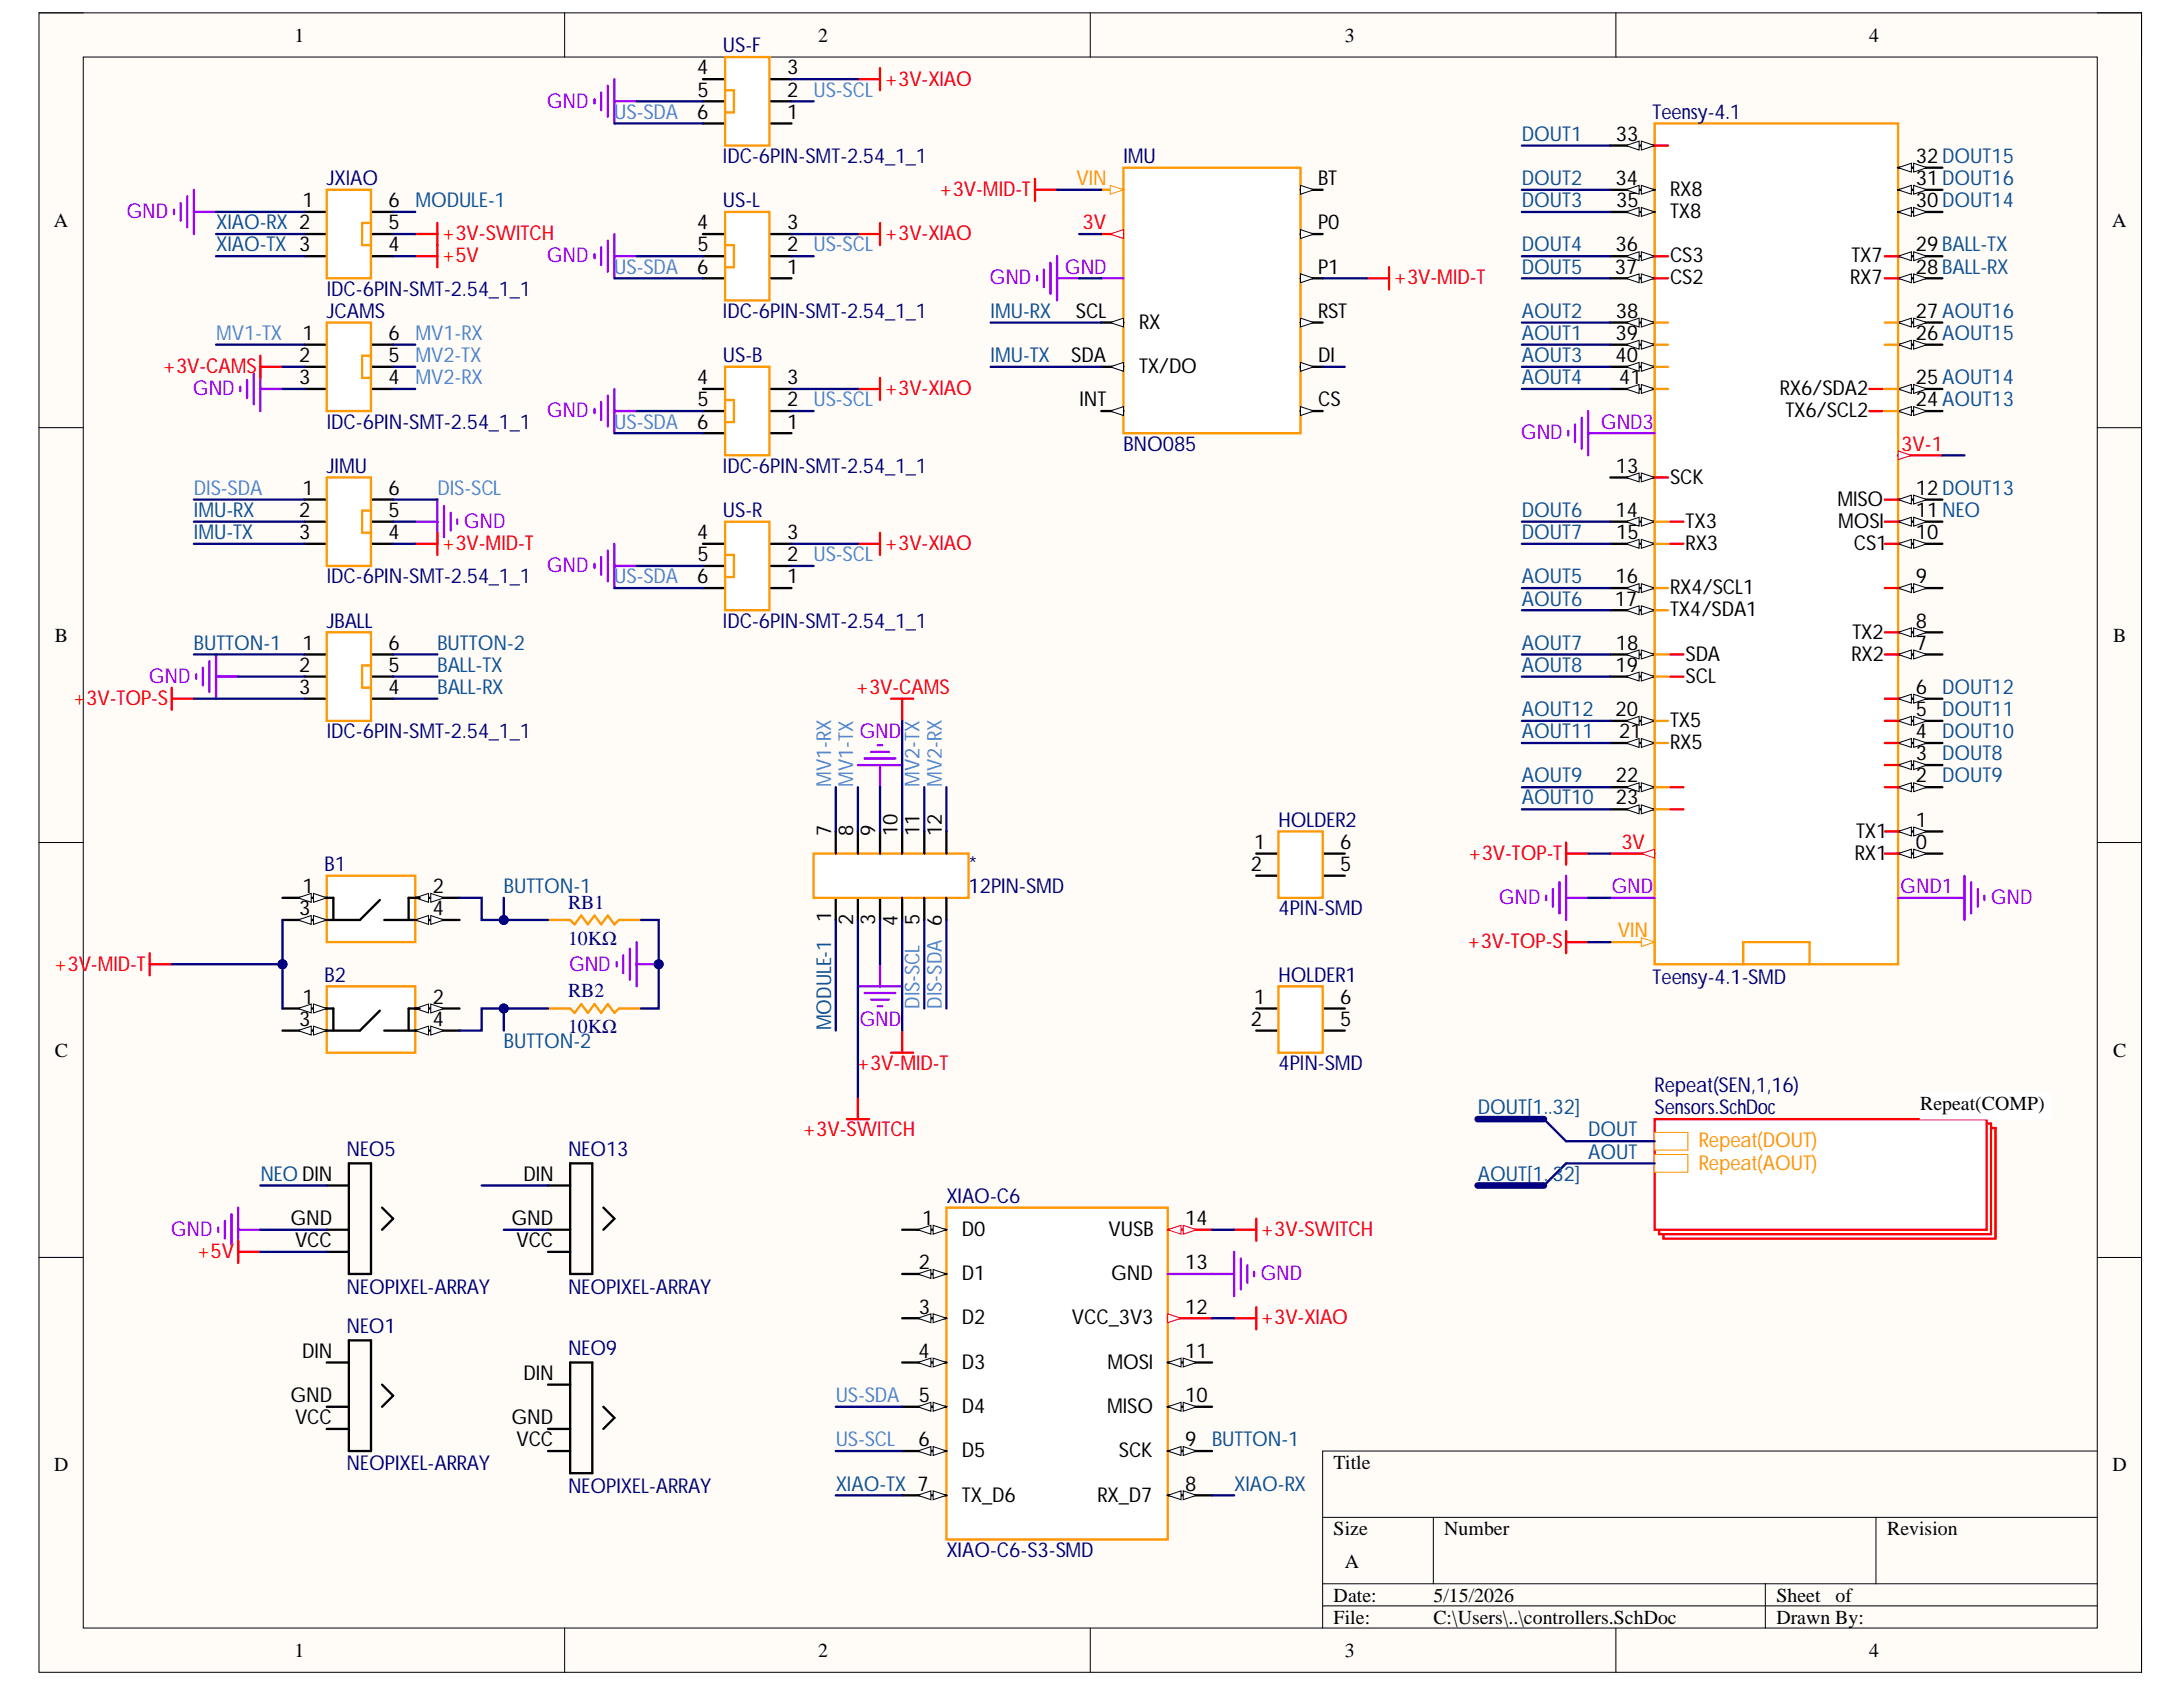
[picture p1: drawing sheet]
<svg xmlns="http://www.w3.org/2000/svg" width="279mm" height="216mm" viewBox="0 0 279 216" stroke-linecap="round" stroke-linejoin="round" font-family="sans-serif">
<defs><g id="words">
<g font-size="2.6">
<text x="89.2" y="9.5">4</text>
<text x="100.7" y="9.5">3</text>
<text x="89.2" y="15.2">6</text>
<text x="89.3" y="12.4">5</text>
<text x="100.7" y="15.2">1</text>
<text x="100.7" y="12.4">2 US-SCL</text>
<text x="168.7" y="23.7">BT</text>
<text x="206.8" y="23.7">34</text>
<text x="206.8" y="18">33</text>
<text x="245.2" y="23.7">31 DOUT16</text>
<text x="245.2" y="20.8">32DOUT15</text>
<text x="38.7" y="26.5">1</text>
<text x="49.7" y="26.5">6 MODULE-1</text>
<text x="49.7" y="29.3">5</text>
<text x="89.2" y="29.3">4</text>
<text x="100.7" y="29.3">3</text>
<text x="168.7" y="29.3">P0</text>
<text x="206.8" y="26.5">35</text>
<text x="213.7" y="25.1">RX8</text>
<text x="213.7" y="27.9">TX8</text>
<text x="245.2" y="26.5">30DOUT14</text>
<text x="49.7" y="32.2">4</text>
<text x="89.2" y="35">6</text>
<text x="89.3" y="32.2">5</text>
<text x="100.7" y="35">1</text>
<text x="100.7" y="32.2">2 US-SCL</text>
<text x="168.7" y="35">P1</text>
<text x="206.7" y="35">37</text>
<text x="206.8" y="32.2">36</text>
<text x="213.7" y="33.6">CS3</text>
<text x="237" y="33.6">TX7</text>
<text x="245.2" y="35">28BALL-RX</text>
<text x="245.2" y="32.2">29BALL-TX</text>
<text x="137.7" y="40.7">SCL</text>
<text x="168.7" y="40.7">RST</text>
<text x="206.8" y="40.7">38</text>
<text x="213.7" y="36.4">CS2</text>
<text x="236.8" y="36.4">RX7</text>
<text x="245.2" y="40.7">27AOUT16</text>
<text x="38.3" y="46.3">2</text>
<text x="38.7" y="43.5">1</text>
<text x="49.7" y="43.5">6 MV1-RX</text>
<text x="49.7" y="46.3">5 MV2-TX</text>
<text x="137.1" y="46.3">SDA</text>
<text x="145.8" y="42.1">RX</text>
<text x="145.8" y="47.7">TX/DO</text>
<text x="168.7" y="46.3">DI</text>
<text x="206.8" y="46.3">40</text>
<text x="206.8" y="43.5">39</text>
<text x="245.2" y="43.5">26AOUT15</text>
<text x="38.3" y="49.2">3</text>
<text x="49.7" y="49.2">4 MV2-RX</text>
<text x="89.2" y="49.2">4</text>
<text x="89.3" y="52">5</text>
<text x="100.7" y="52">2 US-SCL</text>
<text x="100.7" y="49.2">3</text>
<text x="138.2" y="52">INT</text>
<text x="168.7" y="52">CS</text>
<text x="207.2" y="49.2">41</text>
<text x="227.8" y="50.6">RX6/SDA2</text>
<text x="228.5" y="53.4">TX6/SCL2</text>
<text x="245.2" y="52">24AOUT13</text>
<text x="245.2" y="49.2">25AOUT14</text>
<text x="89.2" y="54.8">6</text>
<text x="100.7" y="54.8">1</text>
<text x="38.7" y="63.3">1</text>
<text x="49.7" y="63.3">6</text>
<text x="206.8" y="60.5">13</text>
<text x="213.7" y="61.9">SCK</text>
<text x="235.2" y="64.7">MISO</text>
<text x="245.2" y="63.3">12DOUT13</text>
<text x="38.3" y="66.2">2</text>
<text x="38.3" y="69">3</text>
<text x="49.7" y="66.2">5</text>
<text x="49.7" y="69">4</text>
<text x="89.2" y="69">4</text>
<text x="89.3" y="71.8">5</text>
<text x="100.7" y="71.8">2 US-SCL</text>
<text x="100.7" y="69">3</text>
<text x="206.8" y="66.2">14</text>
<text x="206.8" y="69">15</text>
<text x="215.7" y="70.4">RX3</text>
<text x="215.7" y="67.6">TX3</text>
<text x="235.3" y="67.6">MOSI</text>
<text x="237.3" y="70.4">CS1</text>
<text x="245.2" y="69">10</text>
<text x="245.2" y="66.2">11 NEO</text>
<text x="89.2" y="74.7">6</text>
<text x="100.7" y="74.7">1</text>
<text x="206.7" y="77.5">17</text>
<text x="206.8" y="74.7">16</text>
<text x="213.7" y="76.1">RX4/SCL1</text>
<text x="245.2" y="74.7">9</text>
<text x="38.7" y="83.1">1</text>
<text x="49.7" y="83.1">6</text>
<text x="206.8" y="83.1">18</text>
<text x="213.7" y="78.9">TX4/SDA1</text>
<text x="237.1" y="81.7">TX2</text>
<text x="245.2" y="83.1">7</text>
<text x="245.2" y="80.3">8</text>
<text x="38.3" y="86">2</text>
<text x="38.3" y="88.8">3</text>
<text x="49.7" y="86">5</text>
<text x="49.7" y="88.8">4</text>
<text x="206.8" y="86">19</text>
<text x="215.7" y="87.4">SCL</text>
<text x="215.7" y="84.6">SDA</text>
<text x="237" y="84.6">RX2</text>
<text x="245.2" y="88.8">6 DOUT12</text>
<text x="206.8" y="91.6">20</text>
<text x="207.2" y="94.5">21</text>
<text x="213.7" y="95.9">RX5</text>
<text x="213.7" y="93.1">TX5</text>
<text x="245.2" y="94.5">4 DOUT10</text>
<text x="245.2" y="91.6">5 DOUT11</text>
<text x="206.8" y="100.1">22</text>
<text x="245.2" y="100.1">2 DOUT9</text>
<text x="245.2" y="97.3">3 DOUT8</text>
<text x="106.4" y="107" transform="rotate(-90 106.4 107)">7</text>
<text x="109.2" y="107" transform="rotate(-90 109.2 107)">8</text>
<text x="112" y="107" transform="rotate(-90 112 107)">9</text>
<text x="114.9" y="107" transform="rotate(-90 114.9 107)">10</text>
<text x="117.7" y="107" transform="rotate(-90 117.7 107)">11</text>
<text x="120.5" y="107" transform="rotate(-90 120.5 107)">12</text>
<text x="206.8" y="103">23</text>
<text x="237.6" y="107.2">TX1</text>
<text x="245.2" y="105.8">1</text>
<text x="160.1" y="111.5">2</text>
<text x="160.5" y="108.6">1</text>
<text x="171.5" y="108.6">6</text>
<text x="171.5" y="111.5">5</text>
<text x="237.4" y="110.1">RX1</text>
<text x="245.2" y="108.6">0</text>
<text x="38.3" y="117.1">3</text>
<text x="38.7" y="114.3">1</text>
<text x="55.4" y="117.1">4</text>
<text x="55.4" y="114.3">2</text>
<text x="106.4" y="118" transform="rotate(-90 106.4 118)">1</text>
<text x="109.2" y="118.4" transform="rotate(-90 109.2 118.4)">2</text>
<text x="112" y="118.4" transform="rotate(-90 112 118.4)">3</text>
<text x="114.9" y="118.5" transform="rotate(-90 114.9 118.5)">4</text>
<text x="117.7" y="118.4" transform="rotate(-90 117.7 118.4)">5</text>
<text x="38.3" y="131.3">3</text>
<text x="38.7" y="128.4">1</text>
<text x="55.4" y="131.3">4</text>
<text x="55.4" y="128.4">2</text>
<text x="160.1" y="131.3">2</text>
<text x="160.5" y="128.4">1</text>
<text x="171.5" y="128.4">6</text>
<text x="171.5" y="131.3">5</text>
<text x="67" y="151.1">DIN</text>
<text x="37.2" y="156.8">GND</text>
<text x="37.8" y="159.6">VCC</text>
<text x="65.5" y="156.8">GND</text>
<text x="66.1" y="159.6">VCC</text>
<text x="118" y="156.8">1</text>
<text x="123.1" y="158.2">D0</text>
<text x="141.9" y="158.2">VUSB</text>
<text x="151.7" y="156.8">14</text>
<text x="117.6" y="162.4">2</text>
<text x="123.1" y="163.8">D1</text>
<text x="142.2" y="163.8">GND</text>
<text x="151.7" y="162.4">13</text>
<text x="38.7" y="173.8">DIN</text>
<text x="117.6" y="173.8">4</text>
<text x="117.6" y="168.1">3</text>
<text x="123.1" y="169.5">D2</text>
<text x="137.2" y="169.5">VCC_3V3</text>
<text x="151.7" y="168.1">12</text>
<text x="151.7" y="173.8">11</text>
<text x="37.2" y="179.4">GND</text>
<text x="67" y="176.6">DIN</text>
<text x="117.6" y="179.4">5</text>
<text x="123.1" y="175.2">D3</text>
<text x="141.8" y="175.2">MOSI</text>
<text x="151.7" y="179.4">10</text>
<text x="37.8" y="182.3">VCC</text>
<text x="65.5" y="182.3">GND</text>
<text x="66.1" y="185.1">VCC</text>
<text x="117.6" y="185.1">6</text>
<text x="123.1" y="180.8">D4</text>
<text x="141.7" y="180.8">MISO</text>
<text x="151.7" y="185.1">9 BUTTON-1</text>
<text x="123.1" y="186.5">D5</text>
<text x="143.2" y="186.5">SCK</text>
<text x="151.7" y="190.8">8</text>
<text x="123.1" y="192.2">TX_D6</text>
<text x="140.5" y="192.2">RX_D7</text>
</g>
<g font-size="2.6" fill="#000080">
<text x="92.5" y="6.7">US-F</text>
<text x="211.5" y="15.2">Teensy-4.1</text>
<text x="41.8" y="23.7">JXIAO</text>
<text x="92.5" y="20.8">IDC-6PIN-SMT-2.54_1_1</text>
<text x="143.8" y="20.8">IMU</text>
<text x="92.5" y="26.5">US-L</text>
<text x="41.8" y="40.7">JCAMS</text>
<text x="41.8" y="37.8">IDC-6PIN-SMT-2.54_1_1</text>
<text x="92.5" y="40.7">IDC-6PIN-SMT-2.54_1_1</text>
<text x="92.5" y="46.3">US-B</text>
<text x="41.8" y="54.8">IDC-6PIN-SMT-2.54_1_1</text>
<text x="143.8" y="57.7">BNO085</text>
<text x="41.8" y="60.5">JIMU</text>
<text x="92.5" y="60.5">IDC-6PIN-SMT-2.54_1_1</text>
<text x="92.5" y="66.2">US-R</text>
<text x="41.8" y="74.7">IDC-6PIN-SMT-2.54_1_1</text>
<text x="41.8" y="80.3">JBALL</text>
<text x="92.5" y="80.3">IDC-6PIN-SMT-2.54_1_1</text>
<text x="41.8" y="94.5">IDC-6PIN-SMT-2.54_1_1</text>
<text x="163.6" y="105.8">HOLDER2</text>
<text x="41.5" y="111.5">B1</text>
<text x="124" y="111.5">*</text>
<text x="124" y="114.3">12PIN-SMD</text>
<text x="163.6" y="117.1">4PIN-SMD</text>
<text x="41.5" y="125.6">B2</text>
<text x="163.6" y="125.6">HOLDER1</text>
<text x="211.5" y="125.9">Teensy-4.1-SMD</text>
<text x="163.6" y="136.9">4PIN-SMD</text>
<text x="211.8" y="139.8">Repeat(SEN,1,16)</text>
<text x="211.8" y="142.6">Sensors.SchDoc</text>
<text x="44.4" y="148">NEO5</text>
<text x="72.7" y="148">NEO13</text>
<text x="121.1" y="153.9">XIAO-C6</text>
<text x="44.4" y="165.6">NEOPIXEL-ARRAY</text>
<text x="72.7" y="165.6">NEOPIXEL-ARRAY</text>
<text x="44.4" y="170.6">NEO1</text>
<text x="72.7" y="173.5">NEO9</text>
<text x="44.4" y="188.2">NEOPIXEL-ARRAY</text>
<text x="72.7" y="191">NEOPIXEL-ARRAY</text>
<text x="121.1" y="199.3">XIAO-C6-S3-SMD</text>
</g>
<g font-size="2.6" fill="#f00">
<text x="113.2" y="11">+3V-XIAO</text>
<text x="120.2" y="25.1">+3V-MID-T</text>
<text x="138.5" y="29.3">3V</text>
<text x="56.5" y="33.6">+5V</text>
<text x="56.5" y="30.7">+3V-SWITCH</text>
<text x="113.2" y="30.7">+3V-XIAO</text>
<text x="178.3" y="36.4">+3V-MID-T</text>
<text x="20.8" y="47.7">+3V-CAMS</text>
<text x="113.2" y="50.6">+3V-XIAO</text>
<text x="243.3" y="57.7">3V-1</text>
<text x="56.5" y="70.4">+3V-MID-T</text>
<text x="113.2" y="70.4">+3V-XIAO</text>
<text x="109.5" y="88.8">+3V-CAMS</text>
<text x="9.3" y="90.2">+3V-TOP-S</text>
<text x="187.9" y="110.1">+3V-TOP-T</text>
<text x="207.5" y="108.6">3V</text>
<text x="6.9" y="124.2">+3V-MID-T</text>
<text x="187.8" y="121.4">+3V-TOP-S</text>
<text x="109.6" y="136.9">+3V-MID-T</text>
<text x="102.7" y="145.4">+3V-SWITCH</text>
<text x="25.2" y="161">+5V</text>
<text x="161.3" y="158.2">+3V-SWITCH</text>
<text x="161.3" y="169.5">+3V-XIAO</text>
</g>
<g font-size="2.6" fill="#90f">
<text x="70" y="13.8">GND</text>
<text x="16.2" y="27.9">GND</text>
<text x="70" y="33.6">GND</text>
<text x="136.3" y="35">GND</text>
<text x="126.7" y="36.4">GND</text>
<text x="24.7" y="50.6">GND</text>
<text x="70" y="53.4">GND</text>
<text x="194.7" y="56.2">GND</text>
<text x="204.9" y="54.8">GND3</text>
<text x="59.4" y="67.6">GND</text>
<text x="70" y="73.2">GND</text>
<text x="19" y="87.4">GND</text>
<text x="110" y="94.5">GND</text>
<text x="191.8" y="115.7">GND</text>
<text x="206.3" y="114.3">GND</text>
<text x="243.2" y="114.3">GND1</text>
<text x="254.8" y="115.7">GND</text>
<text x="72.8" y="124.2">GND</text>
<text x="110" y="131.3">GND</text>
<text x="21.9" y="158.2">GND</text>
<text x="161.3" y="163.8">GND</text>
</g>
<g font-size="2.6" fill="#4a86e8">
<text x="78.6" y="15.2">US-SDA</text>
<text x="78.6" y="35">US-SDA</text>
<text x="27.7" y="43.5">MV1-TX</text>
<text x="78.6" y="54.8">US-SDA</text>
<text x="24.8" y="63.3">DIS-SDA</text>
<text x="56" y="63.3">DIS-SCL</text>
<text x="78.6" y="74.7">US-SDA</text>
<text x="106.4" y="100.8" transform="rotate(-90 106.4 100.8)">MV1-RX</text>
<text x="109.2" y="100.8" transform="rotate(-90 109.2 100.8)">MV1-TX</text>
<text x="117.7" y="100.8" transform="rotate(-90 117.7 100.8)">MV2-TX</text>
<text x="120.5" y="100.8" transform="rotate(-90 120.5 100.8)">MV2-RX</text>
<text x="117.7" y="129.1" transform="rotate(-90 117.7 129.1)">DIS-SCL</text>
<text x="120.5" y="129.1" transform="rotate(-90 120.5 129.1)">DIS-SDA 6</text>
<text x="107" y="179.4">US-SDA</text>
<text x="107" y="185.1">US-SCL</text>
</g>
<g font-size="2.6" fill="#f90">
<text x="137.8" y="23.7">VIN</text>
<text x="207.1" y="120">VIN</text>
<text x="217.4" y="146.8">Repeat(DOUT)</text>
<text x="217.4" y="149.7">Repeat(AOUT)</text>
</g>
<g font-size="2.6" fill="#0b5394">
<text x="194.8" y="18">DOUT1</text>
<text x="194.8" y="23.7">DOUT2</text>
<text x="27.7" y="29.3">XIAO-RX 2</text>
<text x="194.8" y="26.5">DOUT3</text>
<text x="27.7" y="32.2">XIAO-TX 3</text>
<text x="194.8" y="32.2">DOUT4</text>
<text x="194.8" y="35">DOUT5</text>
<text x="126.8" y="40.7">IMU-RX</text>
<text x="194.8" y="40.7">AOUT2</text>
<text x="126.8" y="46.3">IMU-TX</text>
<text x="194.8" y="43.5">AOUT1</text>
<text x="194.8" y="46.3">AOUT3</text>
<text x="194.8" y="49.2">AOUT4</text>
<text x="24.8" y="66.2">IMU-RX</text>
<text x="24.8" y="69">IMU-TX</text>
<text x="194.8" y="66.2">DOUT6</text>
<text x="194.8" y="69">DOUT7</text>
<text x="194.8" y="74.7">AOUT5</text>
<text x="194.8" y="77.5">AOUT6</text>
<text x="24.8" y="83.1">BUTTON-1</text>
<text x="56" y="83.1">BUTTON-2</text>
<text x="194.8" y="83.1">AOUT7</text>
<text x="56" y="86">BALL-TX</text>
<text x="56" y="88.8">BALL-RX</text>
<text x="194.8" y="86">AOUT8</text>
<text x="194.8" y="94.5">AOUT11</text>
<text x="194.8" y="91.6">AOUT12</text>
<text x="194.8" y="100.1">AOUT9</text>
<text x="194.8" y="103">AOUT10</text>
<text x="64.5" y="114.3">BUTTON-1</text>
<text x="106.4" y="131.9" transform="rotate(-90 106.4 131.9)">MODULE-1</text>
<text x="64.5" y="134.1">BUTTON-2</text>
<text x="189.1" y="142.6">DOUT[1..32]</text>
<text x="203.3" y="148.3">AOUT</text>
<text x="203.3" y="145.4">DOUT</text>
<text x="33.3" y="151.1">NEO DIN</text>
<text x="189.1" y="151.1">AOUT[1..32]</text>
<text x="107" y="190.8">XIAO-TX 7</text>
<text x="158" y="190.8">XIAO-RX</text>
</g>
<g font-size="2.5">
<text x="37.7" y="5.3">1</text>
<text x="104.7" y="5.3">2</text>
<text x="172.1" y="5.3">3</text>
<text x="239.2" y="5.3">4</text>
<text x="6.9" y="29.1">A</text>
<text x="270.3" y="29.1">A</text>
<text x="7" y="82.2">B</text>
<text x="270.5" y="82.2">B</text>
<text x="7" y="135.2">C</text>
<text x="270.5" y="135.2">C</text>
<text x="245.8" y="142.1">Repeat(COMP)</text>
<text x="6.9" y="188.3">D</text>
<text x="170.7" y="188">Title</text>
<text x="270.4" y="188.3">D</text>
<text x="170.7" y="196.5">Size</text>
<text x="184.9" y="196.5">Number</text>
<text x="241.5" y="196.5">Revision</text>
<text x="172.1" y="200.7">A</text>
<text x="170.7" y="205">Date:</text>
<text x="170.7" y="207.8">File:</text>
<text x="183.5" y="205">5/15/2026</text>
<text x="183.5" y="207.8">C:\Users\..\controllers.SchDoc</text>
<text x="227.4" y="205">Sheet</text>
<text x="227.4" y="207.8">Drawn By:</text>
<text x="234.9" y="205">of</text>
<text x="37.7" y="212">1</text>
<text x="104.7" y="212">2</text>
<text x="172.1" y="212">3</text>
<text x="239.2" y="212">4</text>
</g>
<g font-size="2.5" fill="#000080">
<text x="72.7" y="116.3">RB1</text>
<text x="72.7" y="120.9">10KΩ</text>
<text x="72.7" y="127.6">RB2</text>
<text x="72.7" y="132.2">10KΩ</text>
</g>
</g></defs>
<path d="M5 1.6h269.1v212.4h-269.1z" fill-rule="evenodd" fill="#fffcf8"/>
<path d="M5 1.6h269.1v212.4h-269.1z" fill="none" stroke="#000" stroke-width=".13"/>
<path d="M10.7 7.3h257.7v201.1h-257.7z" fill-rule="evenodd" fill="#fffcf8"/>
<g fill="none" stroke="#000" stroke-width=".13">
<path d="M5 1.6h5.7M10.7 7.3h257.7v201.1h-257.7zM72.3 1.6v5.7M139.5 1.6v5.7M206.8 1.6v5.7M268.4 1.6h5.7v5.7M5 54.7h5.7M268.4 54.7h5.7M5 107.8h5.7M268.4 107.8h5.7M5 160.9h5.7M268.4 160.9h5.7"/>
<path d="M169.3 194.2h99.1M183.5 194.2v8.5M240.1 194.2v8.5M268.4 185.7h-99.1v22.7M72.3 208.4v5.6M139.5 208.4v5.6M169.3 202.7h99.1M169.3 205.5h99.1M206.8 208.4v5.6M225.9 202.7v5.7M274.1 208.4v5.6"/>
</g>
<path d="M39 44.1h2.8M39 46.9h2.8M39 49.8h2.8M47.5 44.1h2.8M47.5 46.9h2.8M47.5 49.8h2.8" fill="none" stroke="#000" stroke-width=".3"/>
<path d="M41.8 41.3h5.7v11.3h-5.7z" fill-rule="evenodd" fill="#fff"/>
<path d="M41.8 41.3h5.7v11.3h-5.7zM47.5 45.5h-1.2v2.9h1.2" fill="none" stroke="#f90" stroke-width=".3"/>
<path d="M39 27.1h2.8M39 30h2.8M39 32.8h2.8M47.5 27.1h2.8M47.5 30h2.8M47.5 32.8h2.8" fill="none" stroke="#000" stroke-width=".3"/>
<path d="M41.8 24.3h5.7v11.3h-5.7z" fill-rule="evenodd" fill="#fff"/>
<path d="M41.8 24.3h5.7v11.3h-5.7zM47.5 28.5h-1.2v2.9h1.2" fill="none" stroke="#f90" stroke-width=".3"/>
<path d="M39 63.9h2.8M39 66.8h2.8M39 69.6h2.8M47.5 63.9h2.8M47.5 66.8h2.8M47.5 69.6h2.8" fill="none" stroke="#000" stroke-width=".3"/>
<path d="M41.8 61.1h5.7v11.3h-5.7z" fill-rule="evenodd" fill="#fff"/>
<path d="M41.8 61.1h5.7v11.3h-5.7zM47.5 65.4h-1.2v2.8h1.2" fill="none" stroke="#f90" stroke-width=".3"/>
<path d="M39 83.8h2.8M39 86.6h2.8M39 89.4h2.8M47.5 83.8h2.8M47.5 86.6h2.8M47.5 89.4h2.8" fill="none" stroke="#000" stroke-width=".3"/>
<path d="M41.8 80.9h5.7v11.4h-5.7z" fill-rule="evenodd" fill="#fff"/>
<path d="M41.8 80.9h5.7v11.4h-5.7zM46.3 85.2v2.8h1.2M46.3 85.2h1.2" fill="none" stroke="#f90" stroke-width=".3"/>
<path d="M212.9 144.4h42.5v14.1h-42.5z" fill-rule="evenodd" fill="#fff"/>
<path d="M212.9 144.4h42.5v14.1h-42.5z" fill="none" stroke="#f00" stroke-width=".3"/>
<path d="M212.3 143.8h42.5v14.1h-42.5z" fill-rule="evenodd" fill="#fff"/>
<path d="M212.3 143.8h42.5v14.1h-42.5z" fill="none" stroke="#f00" stroke-width=".3"/>
<path d="M211.8 143.2h42.5v14.2h-42.5z" fill-rule="evenodd" fill="#fff"/>
<path d="M211.8 143.2h42.5v14.2h-42.5z" fill="none" stroke="#f00" stroke-width=".3"/>
<path d="M211.8 144.9h4.2v2.3h-4.2z" fill-rule="evenodd" fill="#fff"/>
<path d="M211.8 144.9h4.2v2.3h-4.2z" fill="none" stroke="#f90" stroke-width=".13"/>
<path d="M211.8 147.8h4.2v2.2h-4.2z" fill-rule="evenodd" fill="#fff"/>
<path d="M211.8 147.8h4.2v2.2h-4.2z" fill="none" stroke="#f90" stroke-width=".13"/>
<path d="M197.6 143.2l2.8 2.9M200.4 148.9l-2.8 2.8" fill="none" stroke="#000080" stroke-width=".3"/>
<path d="M143.8 21.5h22.7v33.9h-22.7z" fill-rule="evenodd" fill="#fff"/>
<path d="M141 24.3h2.8M143.8 21.5h22.7v33.9h-22.7z" fill="none" stroke="#f90" stroke-width=".3"/>
<path d="M142.1 23.7l1.7 .6-1.7 .6z" fill="#f8fcff"/>
<path d="M142.1 23.7l1.7 .6-1.7 .6z" fill="none" stroke="#f90" stroke-width=".13"/>
<path d="M141 30h2.8" fill="none" stroke="#f00" stroke-width=".3"/>
<path d="M142.1 30l1.7-.6v1.1z" fill="#f8fcff"/>
<path d="M142.1 30l1.7-.6v1.1z" fill="none" stroke="#f00" stroke-width=".13"/>
<path d="M141 35.6h2.8" fill="none" stroke="#90f" stroke-width=".3"/>
<path d="M141 41.3h2.8" fill="none" stroke="#000" stroke-width=".3"/>
<path d="M142.1 41.3l1.7-.6v1.1z" fill="#f8fcff"/>
<path d="M142.1 41.3l1.7-.6v1.1z" fill="none" stroke="#000" stroke-width=".13"/>
<path d="M141 46.9h2.8" fill="none" stroke="#000" stroke-width=".3"/>
<path d="M142.1 46.9l1.7-.5v1.1z" fill="#f8fcff"/>
<path d="M142.1 46.9l1.7-.5v1.1z" fill="none" stroke="#000" stroke-width=".13"/>
<path d="M141 52.6h2.8" fill="none" stroke="#000" stroke-width=".3"/>
<path d="M142.1 52.6l1.7-.6v1.2z" fill="#f8fcff"/>
<path d="M142.1 52.6l1.7-.6v1.2z" fill="none" stroke="#000" stroke-width=".13"/>
<path d="M166.5 24.3h2.8" fill="none" stroke="#000" stroke-width=".3"/>
<path d="M166.5 23.7l1.7 .6-1.7 .6z" fill="#f8fcff"/>
<path d="M166.5 23.7l1.7 .6-1.7 .6z" fill="none" stroke="#000" stroke-width=".13"/>
<path d="M166.5 30h2.8" fill="none" stroke="#000" stroke-width=".3"/>
<path d="M166.5 29.4l1.7 .6-1.7 .5z" fill="#f8fcff"/>
<path d="M166.5 29.4l1.7 .6-1.7 .5z" fill="none" stroke="#000" stroke-width=".13"/>
<path d="M166.5 35.6h2.8" fill="none" stroke="#000" stroke-width=".3"/>
<path d="M166.5 35.1l1.7 .5-1.7 .6z" fill="#f8fcff"/>
<path d="M166.5 35.1l1.7 .5-1.7 .6z" fill="none" stroke="#000" stroke-width=".13"/>
<path d="M166.5 41.3h2.8" fill="none" stroke="#000" stroke-width=".3"/>
<path d="M166.5 40.7l1.7 .6-1.7 .5z" fill="#f8fcff"/>
<path d="M166.5 40.7l1.7 .6-1.7 .5z" fill="none" stroke="#000" stroke-width=".13"/>
<path d="M166.5 46.9h2.8" fill="none" stroke="#000" stroke-width=".3"/>
<path d="M166.5 46.4l1.7 .5-1.7 .6z" fill="#f8fcff"/>
<path d="M166.5 46.4l1.7 .5-1.7 .6z" fill="none" stroke="#000" stroke-width=".13"/>
<path d="M166.5 52.6h2.8" fill="none" stroke="#000" stroke-width=".3"/>
<path d="M166.5 52l1.7 .6-1.7 .6z" fill="#f8fcff"/>
<path d="M166.5 52l1.7 .6-1.7 .6z" fill="none" stroke="#000" stroke-width=".13"/>
<path d="M211.8 15.8h31.1v107.6h-31.1z" fill-rule="evenodd" fill="#fff"/>
<path d="M211.8 15.8h31.1v107.6h-31.1z" fill="none" stroke="#f90" stroke-width=".3"/>
<path d="M242.9 109.2h5.7" fill="none" stroke="#000" stroke-width=".3"/>
<path d="M242.9 109.2l1.7-.5v1.1z" fill="#f8fcff"/>
<path d="M242.9 109.2l1.7-.5v1.1z" fill="none" stroke="#000" stroke-width=".13"/>
<path d="M244.9 108.7l1.7 .5-1.7 .6z" fill="#f8fcff"/>
<path d="M244.9 108.7l1.7 .5-1.7 .6z" fill="none" stroke="#000" stroke-width=".13"/>
<path d="M242.9 106.4h5.7" fill="none" stroke="#000" stroke-width=".3"/>
<path d="M242.9 106.4l1.7-.5v1.1z" fill="#f8fcff"/>
<path d="M242.9 106.4l1.7-.5v1.1z" fill="none" stroke="#000" stroke-width=".13"/>
<path d="M244.9 105.9l1.7 .5-1.7 .6z" fill="#f8fcff"/>
<path d="M244.9 105.9l1.7 .5-1.7 .6z" fill="none" stroke="#000" stroke-width=".13"/>
<path d="M242.9 100.7h5.7" fill="none" stroke="#000" stroke-width=".3"/>
<path d="M242.9 100.7l1.7-.5v1.1z" fill="#f8fcff"/>
<path d="M242.9 100.7l1.7-.5v1.1z" fill="none" stroke="#000" stroke-width=".13"/>
<path d="M244.9 100.2l1.7 .5-1.7 .6z" fill="#f8fcff"/>
<path d="M244.9 100.2l1.7 .5-1.7 .6z" fill="none" stroke="#000" stroke-width=".13"/>
<path d="M242.9 97.9h5.7" fill="none" stroke="#000" stroke-width=".3"/>
<path d="M242.9 97.9l1.7-.5v1.1z" fill="#f8fcff"/>
<path d="M242.9 97.9l1.7-.5v1.1z" fill="none" stroke="#000" stroke-width=".13"/>
<path d="M244.9 97.4l1.7 .5-1.7 .6z" fill="#f8fcff"/>
<path d="M244.9 97.4l1.7 .5-1.7 .6z" fill="none" stroke="#000" stroke-width=".13"/>
<path d="M242.9 95.1h5.7" fill="none" stroke="#000" stroke-width=".3"/>
<path d="M242.9 95.1l1.7-.6v1.2z" fill="#f8fcff"/>
<path d="M242.9 95.1l1.7-.6v1.2z" fill="none" stroke="#000" stroke-width=".13"/>
<path d="M244.9 94.5l1.7 .6-1.7 .6z" fill="#f8fcff"/>
<path d="M244.9 94.5l1.7 .6-1.7 .6z" fill="none" stroke="#000" stroke-width=".13"/>
<path d="M242.9 92.3h5.7" fill="none" stroke="#000" stroke-width=".3"/>
<path d="M242.9 92.3l1.7-.6v1.1z" fill="#f8fcff"/>
<path d="M242.9 92.3l1.7-.6v1.1z" fill="none" stroke="#000" stroke-width=".13"/>
<path d="M244.9 91.7l1.7 .6-1.7 .5z" fill="#f8fcff"/>
<path d="M244.9 91.7l1.7 .6-1.7 .5z" fill="none" stroke="#000" stroke-width=".13"/>
<path d="M242.9 89.4h5.7" fill="none" stroke="#000" stroke-width=".3"/>
<path d="M242.9 89.4l1.7-.5v1.1z" fill="#f8fcff"/>
<path d="M242.9 89.4l1.7-.5v1.1z" fill="none" stroke="#000" stroke-width=".13"/>
<path d="M244.9 88.9l1.7 .5-1.7 .6z" fill="#f8fcff"/>
<path d="M244.9 88.9l1.7 .5-1.7 .6z" fill="none" stroke="#000" stroke-width=".13"/>
<path d="M242.9 83.8h5.7" fill="none" stroke="#000" stroke-width=".3"/>
<path d="M242.9 83.8l1.7-.6v1.1z" fill="#f8fcff"/>
<path d="M242.9 83.8l1.7-.6v1.1z" fill="none" stroke="#000" stroke-width=".13"/>
<path d="M244.9 83.2l1.7 .6-1.7 .5z" fill="#f8fcff"/>
<path d="M244.9 83.2l1.7 .6-1.7 .5z" fill="none" stroke="#000" stroke-width=".13"/>
<path d="M242.9 80.9h5.7" fill="none" stroke="#000" stroke-width=".3"/>
<path d="M242.9 80.9l1.7-.5v1.1z" fill="#f8fcff"/>
<path d="M242.9 80.9l1.7-.5v1.1z" fill="none" stroke="#000" stroke-width=".13"/>
<path d="M244.9 80.4l1.7 .5-1.7 .6z" fill="#f8fcff"/>
<path d="M244.9 80.4l1.7 .5-1.7 .6z" fill="none" stroke="#000" stroke-width=".13"/>
<path d="M242.9 75.3h5.7" fill="none" stroke="#000" stroke-width=".3"/>
<path d="M242.9 75.3l1.7-.6v1.1z" fill="#f8fcff"/>
<path d="M242.9 75.3l1.7-.6v1.1z" fill="none" stroke="#000" stroke-width=".13"/>
<path d="M244.9 74.7l1.7 .6-1.7 .5z" fill="#f8fcff"/>
<path d="M244.9 74.7l1.7 .6-1.7 .5z" fill="none" stroke="#000" stroke-width=".13"/>
<path d="M242.9 69.6h5.7" fill="none" stroke="#000" stroke-width=".3"/>
<path d="M242.9 69.6l1.7-.6v1.2z" fill="#f8fcff"/>
<path d="M242.9 69.6l1.7-.6v1.2z" fill="none" stroke="#000" stroke-width=".13"/>
<path d="M244.9 69l1.7 .6-1.7 .6z" fill="#f8fcff"/>
<path d="M244.9 69l1.7 .6-1.7 .6z" fill="none" stroke="#000" stroke-width=".13"/>
<path d="M242.9 66.8h5.7" fill="none" stroke="#000" stroke-width=".3"/>
<path d="M242.9 66.8l1.7-.6v1.1z" fill="#f8fcff"/>
<path d="M242.9 66.8l1.7-.6v1.1z" fill="none" stroke="#000" stroke-width=".13"/>
<path d="M244.9 66.2l1.7 .6-1.7 .5z" fill="#f8fcff"/>
<path d="M244.9 66.2l1.7 .6-1.7 .5z" fill="none" stroke="#000" stroke-width=".13"/>
<path d="M242.9 63.9h5.7" fill="none" stroke="#000" stroke-width=".3"/>
<path d="M242.9 63.9l1.7-.5v1.1z" fill="#f8fcff"/>
<path d="M242.9 63.9l1.7-.5v1.1z" fill="none" stroke="#000" stroke-width=".13"/>
<path d="M244.9 63.4l1.7 .5-1.7 .6z" fill="#f8fcff"/>
<path d="M244.9 63.4l1.7 .5-1.7 .6z" fill="none" stroke="#000" stroke-width=".13"/>
<path d="M242.9 58.3h5.7" fill="none" stroke="#f00" stroke-width=".3"/>
<path d="M242.9 57.7l1.7 .6-1.7 .5z" fill="#f8fcff"/>
<path d="M242.9 57.7l1.7 .6-1.7 .5z" fill="none" stroke="#f00" stroke-width=".13"/>
<path d="M242.9 52.6h5.7" fill="none" stroke="#000" stroke-width=".3"/>
<path d="M242.9 52.6l1.7-.6v1.2z" fill="#f8fcff"/>
<path d="M242.9 52.6l1.7-.6v1.2z" fill="none" stroke="#000" stroke-width=".13"/>
<path d="M244.9 52l1.7 .6-1.7 .6z" fill="#f8fcff"/>
<path d="M244.9 52l1.7 .6-1.7 .6z" fill="none" stroke="#000" stroke-width=".13"/>
<path d="M242.9 49.8h5.7" fill="none" stroke="#000" stroke-width=".3"/>
<path d="M242.9 49.8l1.7-.6v1.1z" fill="#f8fcff"/>
<path d="M242.9 49.8l1.7-.6v1.1z" fill="none" stroke="#000" stroke-width=".13"/>
<path d="M244.9 49.2l1.7 .6-1.7 .5z" fill="#f8fcff"/>
<path d="M244.9 49.2l1.7 .6-1.7 .5z" fill="none" stroke="#000" stroke-width=".13"/>
<path d="M242.9 44.1h5.7" fill="none" stroke="#000" stroke-width=".3"/>
<path d="M242.9 44.1l1.7-.5v1.1z" fill="#f8fcff"/>
<path d="M242.9 44.1l1.7-.5v1.1z" fill="none" stroke="#000" stroke-width=".13"/>
<path d="M244.9 43.6l1.7 .5-1.7 .6z" fill="#f8fcff"/>
<path d="M244.9 43.6l1.7 .5-1.7 .6z" fill="none" stroke="#000" stroke-width=".13"/>
<path d="M242.9 41.3h5.7" fill="none" stroke="#000" stroke-width=".3"/>
<path d="M242.9 41.3l1.7-.6v1.2z" fill="#f8fcff"/>
<path d="M242.9 41.3l1.7-.6v1.2z" fill="none" stroke="#000" stroke-width=".13"/>
<path d="M244.9 40.7l1.7 .6-1.7 .6z" fill="#f8fcff"/>
<path d="M244.9 40.7l1.7 .6-1.7 .6z" fill="none" stroke="#000" stroke-width=".13"/>
<path d="M242.9 35.6h5.7" fill="none" stroke="#000" stroke-width=".3"/>
<path d="M242.9 35.6l1.7-.5v1.1z" fill="#f8fcff"/>
<path d="M242.9 35.6l1.7-.5v1.1z" fill="none" stroke="#000" stroke-width=".13"/>
<path d="M244.9 35.1l1.7 .5-1.7 .6z" fill="#f8fcff"/>
<path d="M244.9 35.1l1.7 .5-1.7 .6z" fill="none" stroke="#000" stroke-width=".13"/>
<path d="M242.9 32.8h5.7" fill="none" stroke="#000" stroke-width=".3"/>
<path d="M242.9 32.8l1.7-.6v1.2z" fill="#f8fcff"/>
<path d="M242.9 32.8l1.7-.6v1.2z" fill="none" stroke="#000" stroke-width=".13"/>
<path d="M244.9 32.2l1.7 .6-1.7 .6z" fill="#f8fcff"/>
<path d="M244.9 32.2l1.7 .6-1.7 .6z" fill="none" stroke="#000" stroke-width=".13"/>
<path d="M242.9 27.1h5.7" fill="none" stroke="#000" stroke-width=".3"/>
<path d="M242.9 27.1l1.7-.5v1.1z" fill="#f8fcff"/>
<path d="M242.9 27.1l1.7-.5v1.1z" fill="none" stroke="#000" stroke-width=".13"/>
<path d="M244.9 26.6l1.7 .5-1.7 .6z" fill="#f8fcff"/>
<path d="M244.9 26.6l1.7 .5-1.7 .6z" fill="none" stroke="#000" stroke-width=".13"/>
<path d="M242.9 24.3h5.7" fill="none" stroke="#000" stroke-width=".3"/>
<path d="M242.9 24.3l1.7-.6v1.2z" fill="#f8fcff"/>
<path d="M242.9 24.3l1.7-.6v1.2z" fill="none" stroke="#000" stroke-width=".13"/>
<path d="M244.9 23.7l1.7 .6-1.7 .6z" fill="#f8fcff"/>
<path d="M244.9 23.7l1.7 .6-1.7 .6z" fill="none" stroke="#000" stroke-width=".13"/>
<path d="M242.9 21.5h5.7" fill="none" stroke="#000" stroke-width=".3"/>
<path d="M242.9 21.5l1.7-.6v1.1z" fill="#f8fcff"/>
<path d="M242.9 21.5l1.7-.6v1.1z" fill="none" stroke="#000" stroke-width=".13"/>
<path d="M244.9 20.9l1.7 .6-1.7 .5z" fill="#f8fcff"/>
<path d="M244.9 20.9l1.7 .6-1.7 .5z" fill="none" stroke="#000" stroke-width=".13"/>
<path d="M242.9 114.9h5.7" fill="none" stroke="#90f" stroke-width=".3"/>
<path d="M206.1 120.6h5.7" fill="none" stroke="#f90" stroke-width=".3"/>
<path d="M210.1 120l1.7 .6-1.7 .5z" fill="#f8fcff"/>
<path d="M210.1 120l1.7 .6-1.7 .5z" fill="none" stroke="#f90" stroke-width=".13"/>
<path d="M206.1 114.9h5.7" fill="none" stroke="#90f" stroke-width=".3"/>
<path d="M206.1 109.2h5.7" fill="none" stroke="#f00" stroke-width=".3"/>
<path d="M210.1 109.2l1.7-.5v1.1z" fill="#f8fcff"/>
<path d="M210.1 109.2l1.7-.5v1.1z" fill="none" stroke="#f00" stroke-width=".13"/>
<path d="M206.1 103.6h5.7" fill="none" stroke="#000" stroke-width=".3"/>
<path d="M210.1 103l1.7 .6-1.7 .5z" fill="#f8fcff"/>
<path d="M210.1 103l1.7 .6-1.7 .5z" fill="none" stroke="#000" stroke-width=".13"/>
<path d="M208.1 103.6l1.7-.6v1.1z" fill="#f8fcff"/>
<path d="M208.1 103.6l1.7-.6v1.1z" fill="none" stroke="#000" stroke-width=".13"/>
<path d="M206.1 100.7h5.7" fill="none" stroke="#000" stroke-width=".3"/>
<path d="M210.1 100.2l1.7 .5-1.7 .6z" fill="#f8fcff"/>
<path d="M210.1 100.2l1.7 .5-1.7 .6z" fill="none" stroke="#000" stroke-width=".13"/>
<path d="M208.1 100.7l1.7-.5v1.1z" fill="#f8fcff"/>
<path d="M208.1 100.7l1.7-.5v1.1z" fill="none" stroke="#000" stroke-width=".13"/>
<path d="M206.1 95.1h5.7" fill="none" stroke="#000" stroke-width=".3"/>
<path d="M210.1 94.5l1.7 .6-1.7 .6z" fill="#f8fcff"/>
<path d="M210.1 94.5l1.7 .6-1.7 .6z" fill="none" stroke="#000" stroke-width=".13"/>
<path d="M208.1 95.1l1.7-.6v1.2z" fill="#f8fcff"/>
<path d="M208.1 95.1l1.7-.6v1.2z" fill="none" stroke="#000" stroke-width=".13"/>
<path d="M206.1 92.3h5.7" fill="none" stroke="#000" stroke-width=".3"/>
<path d="M210.1 91.7l1.7 .6-1.7 .5z" fill="#f8fcff"/>
<path d="M210.1 91.7l1.7 .6-1.7 .5z" fill="none" stroke="#000" stroke-width=".13"/>
<path d="M208.1 92.3l1.7-.6v1.1z" fill="#f8fcff"/>
<path d="M208.1 92.3l1.7-.6v1.1z" fill="none" stroke="#000" stroke-width=".13"/>
<path d="M206.1 86.6h5.7" fill="none" stroke="#000" stroke-width=".3"/>
<path d="M210.1 86l1.7 .6-1.7 .6z" fill="#f8fcff"/>
<path d="M210.1 86l1.7 .6-1.7 .6z" fill="none" stroke="#000" stroke-width=".13"/>
<path d="M208.1 86.6l1.7-.6v1.2z" fill="#f8fcff"/>
<path d="M208.1 86.6l1.7-.6v1.2z" fill="none" stroke="#000" stroke-width=".13"/>
<path d="M206.1 83.8h5.7" fill="none" stroke="#000" stroke-width=".3"/>
<path d="M210.1 83.2l1.7 .6-1.7 .5z" fill="#f8fcff"/>
<path d="M210.1 83.2l1.7 .6-1.7 .5z" fill="none" stroke="#000" stroke-width=".13"/>
<path d="M208.1 83.8l1.7-.6v1.1z" fill="#f8fcff"/>
<path d="M208.1 83.8l1.7-.6v1.1z" fill="none" stroke="#000" stroke-width=".13"/>
<path d="M206.1 78.1h5.7" fill="none" stroke="#000" stroke-width=".3"/>
<path d="M210.1 77.5l1.7 .6-1.7 .6z" fill="#f8fcff"/>
<path d="M210.1 77.5l1.7 .6-1.7 .6z" fill="none" stroke="#000" stroke-width=".13"/>
<path d="M208.1 78.1l1.7-.6v1.2z" fill="#f8fcff"/>
<path d="M208.1 78.1l1.7-.6v1.2z" fill="none" stroke="#000" stroke-width=".13"/>
<path d="M206.1 69.6h5.7" fill="none" stroke="#000" stroke-width=".3"/>
<path d="M210.1 69l1.7 .6-1.7 .6z" fill="#f8fcff"/>
<path d="M210.1 69l1.7 .6-1.7 .6z" fill="none" stroke="#000" stroke-width=".13"/>
<path d="M208.1 69.6l1.7-.6v1.2z" fill="#f8fcff"/>
<path d="M208.1 69.6l1.7-.6v1.2z" fill="none" stroke="#000" stroke-width=".13"/>
<path d="M206.1 75.3h5.7" fill="none" stroke="#000" stroke-width=".3"/>
<path d="M210.1 74.7l1.7 .6-1.7 .5z" fill="#f8fcff"/>
<path d="M210.1 74.7l1.7 .6-1.7 .5z" fill="none" stroke="#000" stroke-width=".13"/>
<path d="M208.1 75.3l1.7-.6v1.1z" fill="#f8fcff"/>
<path d="M208.1 75.3l1.7-.6v1.1z" fill="none" stroke="#000" stroke-width=".13"/>
<path d="M206.1 66.8h5.7" fill="none" stroke="#000" stroke-width=".3"/>
<path d="M210.1 66.2l1.7 .6-1.7 .5z" fill="#f8fcff"/>
<path d="M210.1 66.2l1.7 .6-1.7 .5z" fill="none" stroke="#000" stroke-width=".13"/>
<path d="M208.1 66.8l1.7-.6v1.1z" fill="#f8fcff"/>
<path d="M208.1 66.8l1.7-.6v1.1z" fill="none" stroke="#000" stroke-width=".13"/>
<path d="M206.1 61.1h5.7" fill="none" stroke="#000" stroke-width=".3"/>
<path d="M210.1 60.5l1.7 .6-1.7 .6z" fill="#f8fcff"/>
<path d="M210.1 60.5l1.7 .6-1.7 .6z" fill="none" stroke="#000" stroke-width=".13"/>
<path d="M208.1 61.1l1.7-.6v1.2z" fill="#f8fcff"/>
<path d="M208.1 61.1l1.7-.6v1.2z" fill="none" stroke="#000" stroke-width=".13"/>
<path d="M206.1 55.4h5.7" fill="none" stroke="#90f" stroke-width=".3"/>
<path d="M206.1 49.8h5.7" fill="none" stroke="#000" stroke-width=".3"/>
<path d="M210.1 49.2l1.7 .6-1.7 .5z" fill="#f8fcff"/>
<path d="M210.1 49.2l1.7 .6-1.7 .5z" fill="none" stroke="#000" stroke-width=".13"/>
<path d="M208.1 49.8l1.7-.6v1.1z" fill="#f8fcff"/>
<path d="M208.1 49.8l1.7-.6v1.1z" fill="none" stroke="#000" stroke-width=".13"/>
<path d="M206.1 46.9h5.7" fill="none" stroke="#000" stroke-width=".3"/>
<path d="M210.1 46.4l1.7 .5-1.7 .6z" fill="#f8fcff"/>
<path d="M210.1 46.4l1.7 .5-1.7 .6z" fill="none" stroke="#000" stroke-width=".13"/>
<path d="M208.1 46.9l1.7-.5v1.1z" fill="#f8fcff"/>
<path d="M208.1 46.9l1.7-.5v1.1z" fill="none" stroke="#000" stroke-width=".13"/>
<path d="M206.1 44.1h5.7" fill="none" stroke="#000" stroke-width=".3"/>
<path d="M210.1 43.6l1.7 .5-1.7 .6z" fill="#f8fcff"/>
<path d="M210.1 43.6l1.7 .5-1.7 .6z" fill="none" stroke="#000" stroke-width=".13"/>
<path d="M208.1 44.1l1.7-.5v1.1z" fill="#f8fcff"/>
<path d="M208.1 44.1l1.7-.5v1.1z" fill="none" stroke="#000" stroke-width=".13"/>
<path d="M206.1 41.3h5.7" fill="none" stroke="#000" stroke-width=".3"/>
<path d="M210.1 40.7l1.7 .6-1.7 .6z" fill="#f8fcff"/>
<path d="M210.1 40.7l1.7 .6-1.7 .6z" fill="none" stroke="#000" stroke-width=".13"/>
<path d="M208.1 41.3l1.7-.6v1.2z" fill="#f8fcff"/>
<path d="M208.1 41.3l1.7-.6v1.2z" fill="none" stroke="#000" stroke-width=".13"/>
<path d="M206.1 35.6h5.7" fill="none" stroke="#000" stroke-width=".3"/>
<path d="M210.1 35.1l1.7 .5-1.7 .6z" fill="#f8fcff"/>
<path d="M210.1 35.1l1.7 .5-1.7 .6z" fill="none" stroke="#000" stroke-width=".13"/>
<path d="M208.1 35.6l1.7-.5v1.1z" fill="#f8fcff"/>
<path d="M208.1 35.6l1.7-.5v1.1z" fill="none" stroke="#000" stroke-width=".13"/>
<path d="M206.1 32.8h5.7" fill="none" stroke="#000" stroke-width=".3"/>
<path d="M210.1 32.2l1.7 .6-1.7 .6z" fill="#f8fcff"/>
<path d="M210.1 32.2l1.7 .6-1.7 .6z" fill="none" stroke="#000" stroke-width=".13"/>
<path d="M208.1 32.8l1.7-.6v1.2z" fill="#f8fcff"/>
<path d="M208.1 32.8l1.7-.6v1.2z" fill="none" stroke="#000" stroke-width=".13"/>
<path d="M206.1 24.3h5.7" fill="none" stroke="#000" stroke-width=".3"/>
<path d="M210.1 23.7l1.7 .6-1.7 .6z" fill="#f8fcff"/>
<path d="M210.1 23.7l1.7 .6-1.7 .6z" fill="none" stroke="#000" stroke-width=".13"/>
<path d="M208.1 24.3l1.7-.6v1.2z" fill="#f8fcff"/>
<path d="M208.1 24.3l1.7-.6v1.2z" fill="none" stroke="#000" stroke-width=".13"/>
<path d="M206.1 27.1h5.7" fill="none" stroke="#000" stroke-width=".3"/>
<path d="M210.1 26.6l1.7 .5-1.7 .6z" fill="#f8fcff"/>
<path d="M210.1 26.6l1.7 .5-1.7 .6z" fill="none" stroke="#000" stroke-width=".13"/>
<path d="M208.1 27.1l1.7-.5v1.1z" fill="#f8fcff"/>
<path d="M208.1 27.1l1.7-.5v1.1z" fill="none" stroke="#000" stroke-width=".13"/>
<path d="M206.1 18.6h5.7" fill="none" stroke="#000" stroke-width=".3"/>
<path d="M210.1 18.1l1.7 .5-1.7 .6z" fill="#f8fcff"/>
<path d="M210.1 18.1l1.7 .5-1.7 .6z" fill="none" stroke="#000" stroke-width=".13"/>
<path d="M208.1 18.6l1.7-.5v1.1z" fill="#f8fcff"/>
<path d="M208.1 18.6l1.7-.5v1.1z" fill="none" stroke="#000" stroke-width=".13"/>
<g fill="none" stroke="#f90" stroke-width=".3">
<path d="M211.8 49.8h1.7M211.8 46.9h1.7M211.8 44.1h1.7M211.8 41.3h1.7M241.2 49.8h1.7M241.2 44.1h1.7M241.2 41.3h1.7M241.2 52.6h1.7M211.8 78.1h1.7M211.8 75.3h1.7M211.8 69.6h1.7M211.8 66.8h1.7"/>
<path d="M211.8 95.1h1.7M211.8 92.3h1.7M211.8 86.6h1.7M211.8 83.8h1.7M211.8 103.6h1.7M211.8 100.7h1.7M223.1 123.4v-2.8h8.5v2.8"/>
</g>
<g fill="none" stroke="#f00" stroke-width=".3">
<path d="M211.8 18.6h1.7M211.8 35.6h1.7M211.8 32.8h1.7M241.2 35.6h1.7M241.2 32.8h1.7M239.3 52.6h1.6M239.3 49.8h1.6M211.8 61.1h1.7M213.8 66.8h1.7M213.8 69.6h1.7M241.2 66.8h1.7M241.2 63.9h1.7"/>
<path d="M241.2 69.6h1.7M241.2 75.3h1.7M213.8 83.8h1.7M213.8 86.6h1.7M241.2 97.9h1.7M241.2 95.1h1.7M241.2 92.3h1.7M241.2 83.8h1.7M241.2 80.9h1.7M241.2 89.4h1.7M213.8 100.7h1.7M213.8 103.6h1.7"/>
<path d="M241.2 109.2h1.7M241.2 106.4h1.7M241.2 100.7h1.7"/>
</g>
<path d="M245.8 139.8h16.7v3.4h-16.7z" fill-rule="evenodd" fill="#fff"/>
<path d="M245.8 139.8h16.7v3.4h-16.7z" fill="none" stroke="#fff" stroke-width=".13"/>
<g fill="none" stroke="#90f" stroke-width=".3">
<path d="M22.3 26.8v.6M23.1 26v2.3M24 25.1v4M24.8 24.3v5.7M24.8 27.1h2.9M132.7 35.3v.6M133.6 34.5v2.3M134.4 33.6v4M135.3 32.8v5.6M135.3 35.6h2.8M30.8 49.5v.6M31.6 48.6v2.3"/>
<path d="M32.5 47.8v4M33.3 46.9v5.7M33.3 49.8h2.9M200.7 55.2v.5M201.6 54.3v2.3M202.4 53.5v3.9M203.3 52.6v5.7M203.3 55.4h2.8M53.1 66.8h2.9M56 63.9v5.7M56.8 64.8v3.9M57.7 65.6v2.3"/>
<path d="M58.5 66.5v.5M25.1 86.3v.6M26 85.5v2.2M26.8 84.6v4M27.7 83.8v5.6M27.7 86.6h2.8M197.9 114.6v.6M198.8 113.8v2.2M199.6 112.9v4M200.4 112.1v5.6M200.4 114.9h2.9M248.6 114.9h2.8"/>
<path d="M251.4 112.1v5.6M252.3 112.9v4M253.1 113.8v2.2M254 114.6v.6"/>
</g>
<path d="M33.3 45.5v2.9M33.3 46.9h2.9M53.1 69.6h2.9M56 68.2v2.8M22 88v2.8M22 89.4h2.8" fill="none" stroke="#f00" stroke-width=".3"/>
<path d="M160.8 109.2h2.8M160.8 112.1h2.8M169.3 109.2h2.8M169.3 112.1h2.8" fill="none" stroke="#000" stroke-width=".3"/>
<path d="M163.6 106.4h5.7v8.5h-5.7z" fill-rule="evenodd" fill="#fff"/>
<path d="M163.6 106.4h5.7v8.5h-5.7z" fill="none" stroke="#f90" stroke-width=".3"/>
<path d="M160.8 129.1h2.8M160.8 131.9h2.8M169.3 129.1h2.8M169.3 131.9h2.8" fill="none" stroke="#000" stroke-width=".3"/>
<path d="M163.6 126.2h5.7v8.5h-5.7z" fill-rule="evenodd" fill="#fff"/>
<path d="M163.6 126.2h5.7v8.5h-5.7z" fill="none" stroke="#f90" stroke-width=".3"/>
<path d="M107 114.9v2.8M109.8 114.9v2.8M112.6 114.9v2.8" fill="none" stroke="#000" stroke-width=".3"/>
<path d="M104.1 109.2h19.9v5.7h-19.9z" fill-rule="evenodd" fill="#fff"/>
<path d="M104.1 109.2h19.9v5.7h-19.9z" fill="none" stroke="#f90" stroke-width=".3"/>
<path d="M107 106.4v2.8M109.8 106.4v2.8M112.6 106.4v2.8M115.5 106.4v2.8M115.5 114.9v2.8M118.3 106.4v2.8M118.3 114.9v2.8M121.1 106.4v2.8M121.1 114.9v2.8" fill="none" stroke="#000" stroke-width=".3"/>
<path d="M41.8 126.2h11.3v8.5h-11.3z" fill-rule="evenodd" fill="#fff"/>
<path d="M41.8 126.2h11.3v8.5h-11.3z" fill="none" stroke="#f90" stroke-width=".3"/>
<path d="M36.2 131.9h5.6" fill="none" stroke="#000" stroke-width=".3"/>
<path d="M40.1 131.3l1.7 .6-1.7 .6z" fill="#f8fcff"/>
<path d="M40.1 131.3l1.7 .6-1.7 .6z" fill="none" stroke="#000" stroke-width=".13"/>
<path d="M38.1 131.9l1.7-.6v1.2z" fill="#f8fcff"/>
<path d="M38.1 131.9l1.7-.6v1.2z" fill="none" stroke="#000" stroke-width=".13"/>
<path d="M53.1 131.9h5.7" fill="none" stroke="#000" stroke-width=".3"/>
<path d="M53.1 131.9l1.7-.6v1.2z" fill="#f8fcff"/>
<path d="M53.1 131.9l1.7-.6v1.2z" fill="none" stroke="#000" stroke-width=".13"/>
<path d="M55.1 131.3l1.7 .6-1.7 .6z" fill="#f8fcff"/>
<path d="M55.1 131.3l1.7 .6-1.7 .6z" fill="none" stroke="#000" stroke-width=".13"/>
<path d="M36.2 129.1h5.6" fill="none" stroke="#000" stroke-width=".3"/>
<path d="M40.1 128.5l1.7 .6-1.7 .5z" fill="#f8fcff"/>
<path d="M40.1 128.5l1.7 .6-1.7 .5z" fill="none" stroke="#000" stroke-width=".13"/>
<path d="M38.1 129.1l1.7-.6v1.1z" fill="#f8fcff"/>
<path d="M38.1 129.1l1.7-.6v1.1z" fill="none" stroke="#000" stroke-width=".13"/>
<path d="M53.1 129.1h5.7" fill="none" stroke="#000" stroke-width=".3"/>
<path d="M53.1 129.1l1.7-.6v1.1z" fill="#f8fcff"/>
<path d="M53.1 129.1l1.7-.6v1.1z" fill="none" stroke="#000" stroke-width=".13"/>
<path d="M55.1 128.5l1.7 .6-1.7 .5z" fill="#f8fcff"/>
<path d="M55.1 128.5l1.7 .6-1.7 .5z" fill="none" stroke="#000" stroke-width=".13"/>
<path d="M41.8 129.1h.9v2.8M48.6 129.3l-2.5 2.6h-4.3M49.2 131.9h3.9M53.7 129.1h-1.4v2.8" fill="none" stroke="#000" stroke-width=".3"/>
<path d="M41.8 112.1h11.3v8.5h-11.3z" fill-rule="evenodd" fill="#fff"/>
<path d="M41.8 112.1h11.3v8.5h-11.3z" fill="none" stroke="#f90" stroke-width=".3"/>
<path d="M36.2 117.7h5.6" fill="none" stroke="#000" stroke-width=".3"/>
<path d="M40.1 117.2l1.7 .5-1.7 .6z" fill="#f8fcff"/>
<path d="M40.1 117.2l1.7 .5-1.7 .6z" fill="none" stroke="#000" stroke-width=".13"/>
<path d="M38.1 117.7l1.7-.5v1.1z" fill="#f8fcff"/>
<path d="M38.1 117.7l1.7-.5v1.1z" fill="none" stroke="#000" stroke-width=".13"/>
<path d="M53.1 117.7h5.7" fill="none" stroke="#000" stroke-width=".3"/>
<path d="M53.1 117.7l1.7-.5v1.1z" fill="#f8fcff"/>
<path d="M53.1 117.7l1.7-.5v1.1z" fill="none" stroke="#000" stroke-width=".13"/>
<path d="M55.1 117.2l1.7 .5-1.7 .6z" fill="#f8fcff"/>
<path d="M55.1 117.2l1.7 .5-1.7 .6z" fill="none" stroke="#000" stroke-width=".13"/>
<path d="M36.2 114.9h5.6" fill="none" stroke="#000" stroke-width=".3"/>
<path d="M40.1 114.3l1.7 .6-1.7 .6z" fill="#f8fcff"/>
<path d="M40.1 114.3l1.7 .6-1.7 .6z" fill="none" stroke="#000" stroke-width=".13"/>
<path d="M38.1 114.9l1.7-.6v1.2z" fill="#f8fcff"/>
<path d="M38.1 114.9l1.7-.6v1.2z" fill="none" stroke="#000" stroke-width=".13"/>
<path d="M53.1 114.9h5.7" fill="none" stroke="#000" stroke-width=".3"/>
<path d="M53.1 114.9l1.7-.6v1.2z" fill="#f8fcff"/>
<path d="M53.1 114.9l1.7-.6v1.2z" fill="none" stroke="#000" stroke-width=".13"/>
<path d="M55.1 114.3l1.7 .6-1.7 .6z" fill="#f8fcff"/>
<path d="M55.1 114.3l1.7 .6-1.7 .6z" fill="none" stroke="#000" stroke-width=".13"/>
<path d="M41.8 114.9h.9v2.8M48.6 115.2l-2.5 2.5h-4.3M49.2 117.7h3.9M53.7 114.9h-1.4v2.8" fill="none" stroke="#000" stroke-width=".3"/>
<path d="M78.9 123.1v.6M79.8 122.3v2.2M80.6 121.4v4M81.5 120.6v5.6M81.5 123.4h2.8" fill="none" stroke="#90f" stroke-width=".3"/>
<circle cx="84.3" cy="123.4" r=".57" fill="#000080"/>
<circle cx="84.3" cy="123.4" r=".57" fill="none" stroke="#000080" stroke-width=".13"/>
<path d="M70.1 117.7h2.9l.5 .6 .9-1.1 .8 1.1 .9-1.1 .8 1.1 .9-1.1 .8 1.1 .6-.6h2.8M70.1 129.1h2.9l.5 .5 .9-1.1 .8 1.1 .9-1.1 .8 1.1 .9-1.1 .8 1.1 .6-.5h2.8" fill="none" stroke="#f90" stroke-width=".3"/>
<path d="M132.5 22.9v2.8M132.5 24.3h2.8M175 35.6h2.8M177.8 34.2v2.8M200.4 107.8v2.9M200.4 119.2v2.8M200.4 109.2h2.9M19.2 122v2.8M19.2 123.4h2.8M114.1 134.7h2.8M115.5 131.9v2.8M200.4 120.6h2.9" fill="none" stroke="#f00" stroke-width=".3"/>
<path d="M109.8 97.9h5.7M110.7 97.1h3.9M111.5 96.2h2.3M112.3 95.4h.6M112.6 97.9v2.8M109.8 126.2h5.7M110.7 127.1h3.9M111.5 127.9h2.3M112.3 128.8h.6M112.6 123.4v2.8" fill="none" stroke="#90f" stroke-width=".3"/>
<path d="M121.1 154.6h28.4v42.4h-28.4z" fill-rule="evenodd" fill="#fff"/>
<path d="M121.1 154.6h28.4v42.4h-28.4z" fill="none" stroke="#f90" stroke-width=".3"/>
<path d="M115.5 157.4h5.6" fill="none" stroke="#000" stroke-width=".3"/>
<path d="M119.4 156.8l1.7 .6-1.7 .5z" fill="#f8fcff"/>
<path d="M119.4 156.8l1.7 .6-1.7 .5z" fill="none" stroke="#000" stroke-width=".13"/>
<path d="M117.5 157.4l1.6-.6v1.1z" fill="#f8fcff"/>
<path d="M117.5 157.4l1.6-.6v1.1z" fill="none" stroke="#000" stroke-width=".13"/>
<path d="M115.5 163h5.6" fill="none" stroke="#000" stroke-width=".3"/>
<path d="M119.4 162.5l1.7 .5-1.7 .6z" fill="#f8fcff"/>
<path d="M119.4 162.5l1.7 .5-1.7 .6z" fill="none" stroke="#000" stroke-width=".13"/>
<path d="M117.5 163l1.6-.5v1.1z" fill="#f8fcff"/>
<path d="M117.5 163l1.6-.5v1.1z" fill="none" stroke="#000" stroke-width=".13"/>
<path d="M115.5 168.7h5.6" fill="none" stroke="#000" stroke-width=".3"/>
<path d="M119.4 168.1l1.7 .6-1.7 .6z" fill="#f8fcff"/>
<path d="M119.4 168.1l1.7 .6-1.7 .6z" fill="none" stroke="#000" stroke-width=".13"/>
<path d="M117.5 168.7l1.6-.6v1.2z" fill="#f8fcff"/>
<path d="M117.5 168.7l1.6-.6v1.2z" fill="none" stroke="#000" stroke-width=".13"/>
<path d="M115.5 174.4h5.6" fill="none" stroke="#000" stroke-width=".3"/>
<path d="M119.4 173.8l1.7 .6-1.7 .5z" fill="#f8fcff"/>
<path d="M119.4 173.8l1.7 .6-1.7 .5z" fill="none" stroke="#000" stroke-width=".13"/>
<path d="M117.5 174.4l1.6-.6v1.1z" fill="#f8fcff"/>
<path d="M117.5 174.4l1.6-.6v1.1z" fill="none" stroke="#000" stroke-width=".13"/>
<path d="M115.5 180h5.6" fill="none" stroke="#000" stroke-width=".3"/>
<path d="M119.4 179.5l1.7 .5-1.7 .6z" fill="#f8fcff"/>
<path d="M119.4 179.5l1.7 .5-1.7 .6z" fill="none" stroke="#000" stroke-width=".13"/>
<path d="M117.5 180l1.6-.5v1.1z" fill="#f8fcff"/>
<path d="M117.5 180l1.6-.5v1.1z" fill="none" stroke="#000" stroke-width=".13"/>
<path d="M115.5 185.7h5.6" fill="none" stroke="#000" stroke-width=".3"/>
<path d="M119.4 185.1l1.7 .6-1.7 .6z" fill="#f8fcff"/>
<path d="M119.4 185.1l1.7 .6-1.7 .6z" fill="none" stroke="#000" stroke-width=".13"/>
<path d="M117.5 185.7l1.6-.6v1.2z" fill="#f8fcff"/>
<path d="M117.5 185.7l1.6-.6v1.2z" fill="none" stroke="#000" stroke-width=".13"/>
<path d="M149.5 168.7h5.6" fill="none" stroke="#f00" stroke-width=".3"/>
<path d="M149.5 168.1l1.7 .6-1.7 .6z" fill="#f8fcff"/>
<path d="M149.5 168.1l1.7 .6-1.7 .6z" fill="none" stroke="#f00" stroke-width=".13"/>
<path d="M149.5 157.4h5.6" fill="none" stroke="#f00" stroke-width=".3"/>
<path d="M149.5 157.4l1.7-.6v1.1z" fill="#f8fcff"/>
<path d="M149.5 157.4l1.7-.6v1.1z" fill="none" stroke="#f00" stroke-width=".13"/>
<path d="M151.4 156.8l1.7 .6-1.7 .5z" fill="#f8fcff"/>
<path d="M151.4 156.8l1.7 .6-1.7 .5z" fill="none" stroke="#f00" stroke-width=".13"/>
<path d="M115.5 191.4h5.6" fill="none" stroke="#000" stroke-width=".3"/>
<path d="M119.4 190.8l1.7 .6-1.7 .5z" fill="#f8fcff"/>
<path d="M119.4 190.8l1.7 .6-1.7 .5z" fill="none" stroke="#000" stroke-width=".13"/>
<path d="M117.5 191.4l1.6-.6v1.1z" fill="#f8fcff"/>
<path d="M117.5 191.4l1.6-.6v1.1z" fill="none" stroke="#000" stroke-width=".13"/>
<path d="M149.5 191.4h5.6" fill="none" stroke="#000" stroke-width=".3"/>
<path d="M149.5 191.4l1.7-.6v1.1z" fill="#f8fcff"/>
<path d="M149.5 191.4l1.7-.6v1.1z" fill="none" stroke="#000" stroke-width=".13"/>
<path d="M151.4 190.8l1.7 .6-1.7 .5z" fill="#f8fcff"/>
<path d="M151.4 190.8l1.7 .6-1.7 .5z" fill="none" stroke="#000" stroke-width=".13"/>
<path d="M149.5 185.7h5.6" fill="none" stroke="#000" stroke-width=".3"/>
<path d="M149.5 185.7l1.7-.6v1.2z" fill="#f8fcff"/>
<path d="M149.5 185.7l1.7-.6v1.2z" fill="none" stroke="#000" stroke-width=".13"/>
<path d="M151.4 185.1l1.7 .6-1.7 .6z" fill="#f8fcff"/>
<path d="M151.4 185.1l1.7 .6-1.7 .6z" fill="none" stroke="#000" stroke-width=".13"/>
<path d="M149.5 180h5.6" fill="none" stroke="#000" stroke-width=".3"/>
<path d="M149.5 180l1.7-.5v1.1z" fill="#f8fcff"/>
<path d="M149.5 180l1.7-.5v1.1z" fill="none" stroke="#000" stroke-width=".13"/>
<path d="M151.4 179.5l1.7 .5-1.7 .6z" fill="#f8fcff"/>
<path d="M151.4 179.5l1.7 .5-1.7 .6z" fill="none" stroke="#000" stroke-width=".13"/>
<path d="M149.5 174.4h5.6" fill="none" stroke="#000" stroke-width=".3"/>
<path d="M149.5 174.4l1.7-.6v1.1z" fill="#f8fcff"/>
<path d="M149.5 174.4l1.7-.6v1.1z" fill="none" stroke="#000" stroke-width=".13"/>
<path d="M151.4 173.8l1.7 .6-1.7 .5z" fill="#f8fcff"/>
<path d="M151.4 173.8l1.7 .6-1.7 .5z" fill="none" stroke="#000" stroke-width=".13"/>
<path d="M149.5 163h5.6" fill="none" stroke="#90f" stroke-width=".3"/>
<path d="M90 55.4h2.8M90 52.6h2.8M90 49.8h2.8M98.5 55.4h2.8M98.5 52.6h2.8M98.5 49.8h2.8" fill="none" stroke="#000" stroke-width=".3"/>
<path d="M92.8 46.9h5.7v11.4h-5.7z" fill-rule="evenodd" fill="#fff"/>
<path d="M92.8 46.9h5.7v11.4h-5.7zM92.8 51.2h1.1v2.8h-1.1" fill="none" stroke="#f90" stroke-width=".3"/>
<path d="M90 15.8h2.8M90 13h2.8M90 10.1h2.8M98.5 15.8h2.8M98.5 13h2.8M98.5 10.1h2.8" fill="none" stroke="#000" stroke-width=".3"/>
<path d="M92.8 7.3h5.7v11.3h-5.7z" fill-rule="evenodd" fill="#fff"/>
<path d="M92.8 7.3h5.7v11.3h-5.7zM92.8 11.5h1.1v2.9h-1.1" fill="none" stroke="#f90" stroke-width=".3"/>
<path d="M90 35.6h2.8M90 32.8h2.8M90 30h2.8M98.5 35.6h2.8M98.5 32.8h2.8M98.5 30h2.8" fill="none" stroke="#000" stroke-width=".3"/>
<path d="M92.8 27.1h5.7v11.3h-5.7z" fill-rule="evenodd" fill="#fff"/>
<path d="M92.8 27.1h5.7v11.3h-5.7zM92.8 31.4h1.1v2.8h-1.1" fill="none" stroke="#f90" stroke-width=".3"/>
<path d="M90 75.3h2.8M90 72.4h2.8M90 69.6h2.8M98.5 75.3h2.8M98.5 72.4h2.8M98.5 69.6h2.8" fill="none" stroke="#000" stroke-width=".3"/>
<path d="M92.8 66.8h5.7v11.3h-5.7z" fill-rule="evenodd" fill="#fff"/>
<path d="M92.8 66.8h5.7v11.3h-5.7zM92.8 71h1.1v2.8h-1.1" fill="none" stroke="#f90" stroke-width=".3"/>
<g fill="none" stroke="#000" stroke-width=".3">
<path d="M41.8 151.7h2.8M41.8 157.4h2.8M44.6 148.9h2.9v14.1h-2.9zM48.9 154.5l1.4 1.5-1.4 1.4M70.1 151.7h2.9M70.1 157.4h2.9M73 148.9h2.8v14.1h-2.8zM77.2 154.5l1.4 1.5-1.4 1.4M41.8 160.2h2.8M41.8 174.4h2.8M44.6 171.5h2.9v14.2h-2.9zM48.9 177.2l1.4 1.4-1.4 1.4"/>
<path d="M70.1 160.2h2.9M70.1 177.2h2.9M73 174.4h2.8v14.1h-2.8zM41.8 180h2.8M41.8 182.9h2.8M70.1 185.7h2.9M70.1 182.9h2.9M77.2 180l1.4 1.5-1.4 1.4"/>
</g>
<g fill="none" stroke="#f00" stroke-width=".3">
<path d="M109.8 10.1h2.8M112.6 8.7v2.8M53.1 32.8h2.9M53.1 30h2.9M56 28.5v5.7M114.1 89.4h2.8M115.5 89.4v2.9M30.5 158.8v2.8M108.4 143.2h2.8M109.8 140.4v2.8M158 157.4h2.8M160.8 156v2.8"/>
<path d="M30.5 160.2h2.8M158 168.7h2.8M160.8 167.3v2.8"/>
</g>
<g fill="none" stroke="#90f" stroke-width=".3">
<path d="M76.1 12.7v.5M76.9 11.8v2.3M77.8 11v3.9M78.6 10.1v5.7M78.6 13h2.9M27.9 157.1v.6M28.8 156.2v2.3M29.6 155.4v4M30.5 154.5v5.7M30.5 157.4h2.8M155.1 163h2.9M158 160.2v5.7"/>
<path d="M158.8 161.1v3.9M159.7 161.9v2.3M160.5 162.8v.5"/>
</g>
<g fill="none" stroke="#000080" stroke-width=".3">
<path d="M194.8 18.6h11.3M27.7 32.8h11.3M27.7 27.1h11.3M27.7 30h11.3M50.3 32.8h2.8M50.3 27.1h2.8M50.3 30h2.8M135.3 24.3h5.7M138.1 35.6h2.9M138.1 30h2.9M169.3 35.6h5.7M194.8 35.6h11.3"/>
<path d="M194.8 32.8h11.3M194.8 27.1h11.3M194.8 24.3h11.3M27.7 44.1h11.3M36.2 46.9h2.8M36.2 49.8h2.8M50.3 44.1h2.8M50.3 46.9h2.8M50.3 49.8h2.8M126.8 41.3h14.2M126.8 46.9h14.2M194.8 41.3h11.3"/>
<path d="M194.8 44.1h11.3M194.8 46.9h11.3M194.8 49.8h11.3M24.8 66.8h14.2M24.8 69.6h14.2M24.8 63.9h14.2M50.3 66.8h2.8M50.3 69.6h2.8M50.3 63.9h5.7M194.8 75.3h11.3M194.8 78.1h11.3M194.8 66.8h11.3"/>
<path d="M194.8 69.6h11.3M24.8 89.4h14.2M30.5 86.6h8.5M194.8 83.8h11.3M194.8 86.6h11.3M194.8 92.3h11.3M194.8 95.1h11.3M194.8 100.7h11.3M194.8 103.6h11.3M22 123.4h14.2M61.6 151.7h8.5M200.4 146.1h11.4"/>
<path d="M200.4 148.9h11.4"/>
</g>
<circle cx="36.2" cy="123.4" r=".57" fill="#000080"/>
<circle cx="36.2" cy="123.4" r=".57" fill="none" stroke="#000080" stroke-width=".13"/>
<path d="M36.2 123.4v5.7" fill="none" stroke="#000080" stroke-width=".3"/>
<circle cx="36.2" cy="123.4" r=".57" fill="#000080"/>
<circle cx="36.2" cy="123.4" r=".57" fill="none" stroke="#000080" stroke-width=".13"/>
<path d="M82 117.7h2.3v11.4h-2.3" fill="none" stroke="#000080" stroke-width=".3"/>
<circle cx="84.3" cy="123.4" r=".57" fill="#000080"/>
<circle cx="84.3" cy="123.4" r=".57" fill="none" stroke="#000080" stroke-width=".13"/>
<path d="M64.5 114.9v2.8" fill="none" stroke="#000080" stroke-width=".3"/>
<circle cx="64.5" cy="117.7" r=".57" fill="#000080"/>
<circle cx="64.5" cy="117.7" r=".57" fill="none" stroke="#000080" stroke-width=".13"/>
<path d="M64.5 129.1v2.8" fill="none" stroke="#000080" stroke-width=".3"/>
<circle cx="64.5" cy="129.1" r=".57" fill="#000080"/>
<circle cx="64.5" cy="129.1" r=".57" fill="none" stroke="#000080" stroke-width=".13"/>
<path d="M36.2 117.7v5.7" fill="none" stroke="#000080" stroke-width=".3"/>
<circle cx="36.2" cy="123.4" r=".57" fill="#000080"/>
<circle cx="36.2" cy="123.4" r=".57" fill="none" stroke="#000080" stroke-width=".13"/>
<path d="M58.8 114.9h2.8v2.8h8.5" fill="none" stroke="#000080" stroke-width=".3"/>
<circle cx="64.5" cy="117.7" r=".57" fill="#000080"/>
<circle cx="64.5" cy="117.7" r=".57" fill="none" stroke="#000080" stroke-width=".13"/>
<path d="M70.1 129.1h-8.5v2.8h-2.8" fill="none" stroke="#000080" stroke-width=".3"/>
<circle cx="64.5" cy="129.1" r=".57" fill="#000080"/>
<circle cx="64.5" cy="129.1" r=".57" fill="none" stroke="#000080" stroke-width=".13"/>
<g fill="none" stroke="#000080" stroke-width=".3">
<path d="M78.6 15.8h11.4M81.5 13h8.5M101.3 13h2.8M101.3 10.1h8.5M78.6 35.6h11.4M81.5 32.8h8.5M101.3 32.8h2.8M101.3 30h8.5M78.6 55.4h11.4M81.5 52.6h8.5M101.3 52.6h2.8M101.3 49.8h8.5"/>
<path d="M169.3 46.9h2.8M248.6 58.3h2.8M78.6 75.3h11.4M81.5 72.4h8.5M101.3 72.4h2.8M101.3 69.6h8.5M24.8 83.8h14.2M50.3 83.8h5.7M50.3 86.6h5.7M50.3 89.4h5.7M115.5 92.3v14.1M107 100.7v5.7"/>
<path d="M107 117.7v14.2M109.8 100.7v5.7M109.8 117.7v22.7M112.6 100.7v5.7M112.6 117.7v5.7M115.5 117.7v14.2M118.3 100.7v5.7M118.3 117.7v11.4M121.1 100.7v5.7M121.1 117.7v11.4M203.3 109.2h2.8M203.3 114.9h2.8"/>
<path d="M203.3 120.6h2.8M33.3 157.4h8.5M33.3 151.7h8.5M64.5 157.4h5.6M155.1 157.4h2.9M33.3 160.2h8.5M155.1 168.7h2.9M107 185.7h8.5M107 180h8.5M107 191.4h8.5M155.1 191.4h2.9"/>
</g>
<path d="M189.1 143.2h8.5M189.1 151.7h8.5" fill="none" stroke="#000080" stroke-width=".85"/>
<path d="M109.8 30h2.8M112.6 28.5v2.9M109.8 49.8h2.8M112.6 48.4v2.8M109.8 69.6h2.8M112.6 68.2v2.8" fill="none" stroke="#f00" stroke-width=".3"/>
<g fill="none" stroke="#90f" stroke-width=".3">
<path d="M76.1 32.5v.6M76.9 31.7v2.2M77.8 30.8v4M78.6 30v5.6M78.6 32.8h2.9M76.1 52.3v.6M76.9 51.5v2.2M77.8 50.6v4M78.6 49.8v5.6M78.6 52.6h2.9M76.1 72.1v.6M76.9 71.3v2.3"/>
<path d="M77.8 70.4v4M78.6 69.6v5.7M78.6 72.4h2.9"/>
</g>
<use href="#words"/>
</svg>
